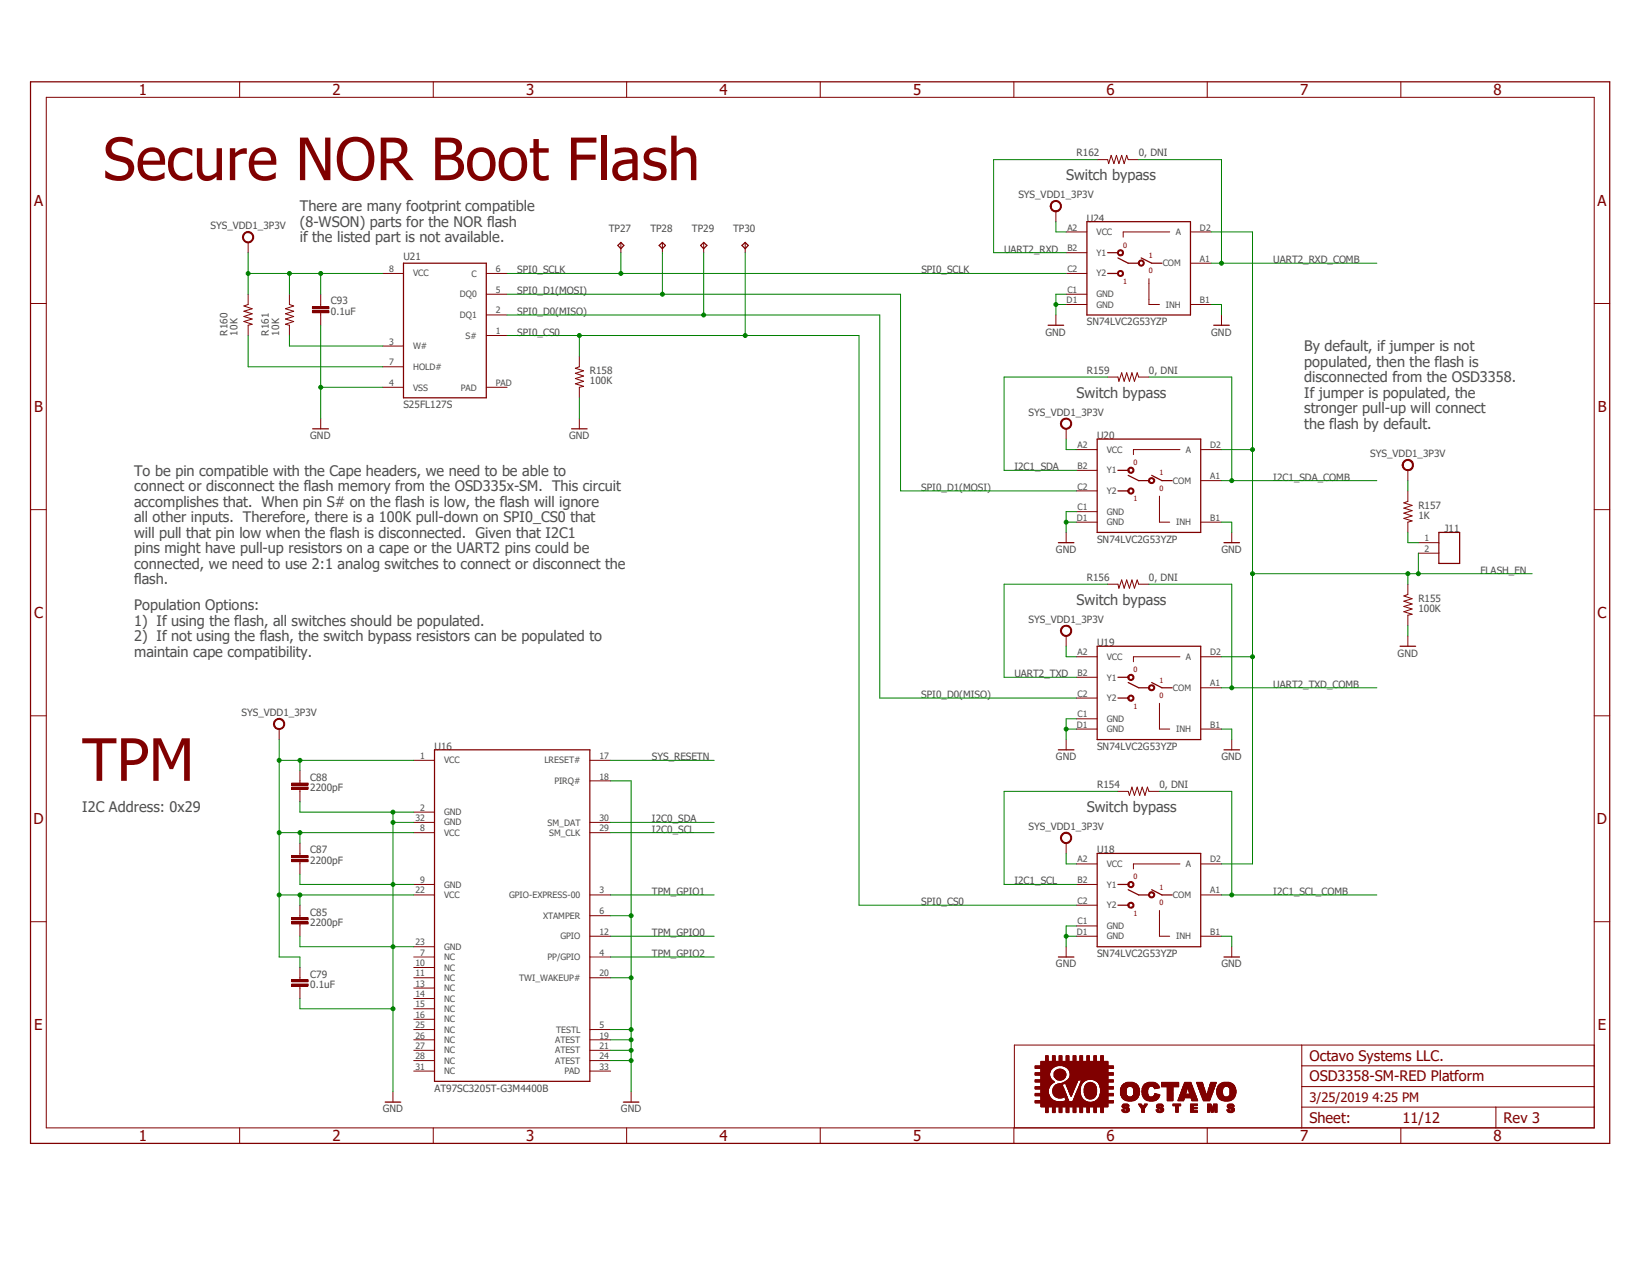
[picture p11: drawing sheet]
<svg xmlns="http://www.w3.org/2000/svg" width="279mm" height="216mm" viewBox="0 0 279 216" stroke-linecap="round" stroke-linejoin="round" font-family="sans-serif">
<defs><g id="words">
<g font-size="9.9" fill="#800000">
<text x="17.4" y="30.5">Secure NOR Boot Flash</text>
<text x="13.9" y="132.1">TPM</text>
</g>
<g font-size="2.5" fill="#800000">
<text x="23.5" y="16">1</text>
<text x="56.3" y="16">2</text>
<text x="89" y="16">3</text>
<text x="121.8" y="16">4</text>
<text x="154.5" y="16">5</text>
<text x="187.2" y="16">6</text>
<text x="220" y="16">7</text>
<text x="252.8" y="16">8</text>
<text x="5.8" y="34.8">A</text>
<text x="270.3" y="34.8">A</text>
<text x="5.8" y="69.7">B</text>
<text x="270.4" y="69.7">B</text>
<text x="5.8" y="104.6">C</text>
<text x="270.3" y="104.6">C</text>
<text x="5.7" y="139.4">D</text>
<text x="270.3" y="139.4">D</text>
<text x="5.8" y="174.3">E</text>
<text x="221.6" y="179.4">Octavo Systems LLC.</text>
<text x="270.4" y="174.3">E</text>
<text x="221.6" y="183">OSD3358-SM-RED Platform</text>
<text x="221.6" y="190">Sheet:</text>
<text x="237.4" y="190">11/12</text>
<text x="254.5" y="190">Rev 3</text>
<text x="23.5" y="193">1</text>
<text x="56.3" y="193">2</text>
<text x="89" y="193">3</text>
<text x="121.8" y="193">4</text>
<text x="154.5" y="193">5</text>
<text x="187.2" y="193">6</text>
<text x="220" y="193">7</text>
<text x="252.8" y="193">8</text>
</g>
<g font-size="2.5" fill="#505050">
<text x="50.8" y="35.8">There are many footprint compatible</text>
<text x="180.4" y="30.5">Switch bypass</text>
<text x="50.8" y="38.4">(8-WSON) parts for the NOR flash</text>
<text x="50.8" y="41">if the listed part is not available.</text>
<text x="220.7" y="59.4">By default, if jumper is not</text>
<text x="220.7" y="62.1">populated, then the flash is</text>
<text x="220.7" y="64.7">disconnected from the OSD3358.</text>
<text x="182.2" y="67.3">Switch bypass</text>
<text x="220.7" y="67.3">If jumper is populated, the</text>
<text x="220.7" y="69.9">stronger pull-up will connect</text>
<text x="220.7" y="72.6">the flash by default.</text>
<text x="22.7" y="80.5">To be pin compatible with the Cape headers, we need to be able to</text>
<text x="22.7" y="83.1">connect or disconnect the flash memory from the OSD335x-SM. This circuit</text>
<text x="22.7" y="85.7">accomplishes that. When pin S# on the flash is low, the flash will ignore</text>
<text x="22.7" y="88.3">all other inputs. Therefore, there is a 100K pull-down on SPI0_CS0 that</text>
<text x="22.7" y="91">will pull that pin low when the flash is disconnected. Given that I2C1</text>
<text x="22.7" y="93.6">pins might have pull-up resistors on a cape or the UART2 pins could be</text>
<text x="22.7" y="96.2">connected, we need to use 2:1 analog switches to connect or disconnect the</text>
<text x="22.7" y="98.8">flash.</text>
<text x="22.7" y="103.2">Population Options:</text>
<text x="22.7" y="105.9">1) If using the flash, all switches should be populated.</text>
<text x="182.2" y="102.4">Switch bypass</text>
<text x="22.7" y="108.5">2) If not using the flash, the switch bypass resistors can be populated to</text>
<text x="22.7" y="111.1">maintain cape compatibility.</text>
<text x="13.9" y="137.4">I2C Address: 0x29</text>
<text x="183.9" y="137.4">Switch bypass</text>
</g>
<text font-size="2.2" fill="#800000" x="221.6" y="186.5">3/25/2019 4:25 PM</text>
<g font-size="1.7" fill="#505050">
<text x="182.2" y="26.5">R162</text>
<text x="192.7" y="26.5">0, DNI</text>
<text x="172.3" y="33.5">SYS_VDD1_3P3V</text>
<text x="35.6" y="38.8">SYS_VDD1_3P3V</text>
<text x="103" y="39.2">TP27</text>
<text x="110.1" y="39.2">TP28</text>
<text x="117.1" y="39.2">TP29</text>
<text x="124.1" y="39.2">TP30</text>
<text x="183.9" y="37.5">U24</text>
<text x="68.3" y="44">U21</text>
<text x="87.5" y="46.3">SPI0_SCLK</text>
<text x="155.9" y="46.3">SPI0_SCLK</text>
<text x="169.9" y="42.8">UART2_RXD</text>
<text x="215.5" y="44.5">UART2_RXD_COMB</text>
<text x="56" y="53.3">0.1uF</text>
<text x="56" y="51.5">C93</text>
<text x="87.5" y="49.8">SPI0_D1(MOSI)</text>
<text x="87.5" y="53.3">SPI0_D0(MISO)</text>
<text x="38.5" y="56.8" transform="rotate(-90 38.5 56.8)">R160</text>
<text x="40.2" y="56.8" transform="rotate(-90 40.2 56.8)">10K</text>
<text x="45.5" y="56.8" transform="rotate(-90 45.5 56.8)">R161</text>
<text x="47.2" y="56.8" transform="rotate(-90 47.2 56.8)">10K</text>
<text x="87.5" y="56.8">SPI0_CS0</text>
<text x="176.9" y="56.8">GND</text>
<text x="183.9" y="55">SN74LVC2G53YZP</text>
<text x="205" y="56.8">GND</text>
<text x="99.8" y="65">100K</text>
<text x="99.8" y="63.3">R158</text>
<text x="183.9" y="63.3">R159</text>
<text x="194.4" y="63.3">0, DNI</text>
<text x="68.3" y="69">S25FL127S</text>
<text x="174.1" y="70.4">SYS_VDD1_3P3V</text>
<text x="52.5" y="74.3">GND</text>
<text x="96.3" y="74.3">GND</text>
<text x="185.7" y="74.3">U20</text>
<text x="231.9" y="77.3">SYS_VDD1_3P3V</text>
<text x="155.9" y="83.1">SPI0_D1(MOSI)</text>
<text x="171.7" y="79.6">I2C1_SDA</text>
<text x="215.5" y="81.3">I2C1_SDA_COMB</text>
<text x="240" y="87.8">1K</text>
<text x="240" y="86.1">R157</text>
<text x="178.7" y="93.6">GND</text>
<text x="185.7" y="91.8">SN74LVC2G53YZP</text>
<text x="206.7" y="93.6">GND</text>
<text x="244.4" y="90.1">J11</text>
<text x="183.9" y="98.3">R156</text>
<text x="194.4" y="98.3">0, DNI</text>
<text x="240" y="101.8">R155</text>
<text x="250.5" y="97.1">FLASH_EN</text>
<text x="174.1" y="105.4">SYS_VDD1_3P3V</text>
<text x="240" y="103.6">100K</text>
<text x="185.7" y="109.3">U19</text>
<text x="236.5" y="111.1">GND</text>
<text x="155.9" y="118.1">SPI0_D0(MISO)</text>
<text x="171.7" y="114.6">UART2_TXD</text>
<text x="215.5" y="116.4">UART2_TXD_COMB</text>
<text x="40.9" y="121.2">SYS_VDD1_3P3V</text>
<text x="73.5" y="126.9">U16</text>
<text x="110.3" y="128.6">SYS_RESETN</text>
<text x="178.7" y="128.6">GND</text>
<text x="185.7" y="126.9">SN74LVC2G53YZP</text>
<text x="206.7" y="128.6">GND</text>
<text x="52.5" y="133.9">2200pF</text>
<text x="52.5" y="132.1">C88</text>
<text x="185.7" y="133.3">R154</text>
<text x="196.2" y="133.3">0, DNI</text>
<text x="110.3" y="140.9">I2C0_SCL</text>
<text x="110.3" y="139.1">I2C0_SDA</text>
<text x="174.1" y="140.5">SYS_VDD1_3P3V</text>
<text x="52.5" y="146.2">2200pF</text>
<text x="52.5" y="144.4">C87</text>
<text x="171.7" y="149.6">I2C1_SCL</text>
<text x="185.7" y="144.4">U18</text>
<text x="52.5" y="154.9">C85</text>
<text x="110.3" y="151.4">TPM_GPIO1</text>
<text x="155.9" y="153.2">SPI0_CS0</text>
<text x="215.5" y="151.4">I2C1_SCL_COMB</text>
<text x="52.5" y="156.7">2200pF</text>
<text x="110.3" y="158.4">TPM_GPIO0</text>
<text x="110.3" y="161.9">TPM_GPIO2</text>
<text x="185.7" y="161.9">SN74LVC2G53YZP</text>
<text x="52.5" y="167.2">0.1uF</text>
<text x="52.5" y="165.4">C79</text>
<text x="178.7" y="163.7">GND</text>
<text x="206.7" y="163.7">GND</text>
<text x="73.5" y="184.7">AT97SC3205T-G3M4400B</text>
<text x="64.8" y="188.2">GND</text>
<text x="105.1" y="188.2">GND</text>
</g>
<g font-size="1.5" fill="#505050">
<text x="180.6" y="39">A2</text>
<text x="185.5" y="39.8">VCC</text>
<text x="199" y="39.8">A</text>
<text x="203.1" y="39">D2</text>
<text x="65.9" y="46">8</text>
<text x="69.9" y="46.8">VCC</text>
<text x="79.8" y="46.8">C</text>
<text x="83.9" y="46">6</text>
<text x="180.6" y="46">C2</text>
<text x="180.6" y="42.5">B2</text>
<text x="185.5" y="46.8">Y2</text>
<text x="185.5" y="43.3">Y1</text>
<text x="196.8" y="45">COM</text>
<text x="203.1" y="44.3">A1</text>
<text x="77.8" y="53.8">DQ1</text>
<text x="77.8" y="50.3">DQ0</text>
<text x="83.9" y="53">2</text>
<text x="83.9" y="49.5">5</text>
<text x="180.5" y="51.3">D1</text>
<text x="180.6" y="49.5">C1</text>
<text x="185.5" y="50.3">GND</text>
<text x="185.5" y="52.1">GND</text>
<text x="197.3" y="52.1">INH</text>
<text x="203.1" y="51.3">B1</text>
<text x="65.9" y="58.3">3</text>
<text x="69.9" y="59.1">W#</text>
<text x="78.8" y="57.3">S#</text>
<text x="83.9" y="56.6">1</text>
<text x="65.9" y="65.3">4</text>
<text x="65.9" y="61.8">7</text>
<text x="69.9" y="62.6">HOLD#</text>
<text x="83.9" y="65.3">PAD</text>
<text x="69.9" y="66.1">VSS</text>
<text x="78" y="66.1">PAD</text>
<text x="182.4" y="75.8">A2</text>
<text x="187.3" y="76.6">VCC</text>
<text x="200.7" y="76.6">A</text>
<text x="204.8" y="75.8">D2</text>
<text x="182.4" y="82.8">C2</text>
<text x="182.4" y="79.3">B2</text>
<text x="187.3" y="83.6">Y2</text>
<text x="187.3" y="80.1">Y1</text>
<text x="198.5" y="81.9">COM</text>
<text x="204.8" y="81.1">A1</text>
<text x="182.2" y="88.1">D1</text>
<text x="182.4" y="86.3">C1</text>
<text x="187.3" y="87.1">GND</text>
<text x="187.3" y="88.9">GND</text>
<text x="199.1" y="88.9">INH</text>
<text x="204.8" y="88.1">B1</text>
<text x="241.1" y="91.6">1</text>
<text x="241.1" y="93.3">2</text>
<text x="182.4" y="110.9">A2</text>
<text x="187.3" y="111.6">VCC</text>
<text x="200.7" y="111.6">A</text>
<text x="204.8" y="110.9">D2</text>
<text x="182.4" y="117.9">C2</text>
<text x="182.4" y="114.4">B2</text>
<text x="187.3" y="118.7">Y2</text>
<text x="187.3" y="115.1">Y1</text>
<text x="198.5" y="116.9">COM</text>
<text x="204.8" y="116.1">A1</text>
<text x="182.2" y="123.1">D1</text>
<text x="182.4" y="121.4">C1</text>
<text x="187.3" y="122.1">GND</text>
<text x="187.3" y="123.9">GND</text>
<text x="199.1" y="123.9">INH</text>
<text x="204.8" y="123.1">B1</text>
<text x="71.1" y="128.4">1</text>
<text x="75.1" y="129.2">VCC</text>
<text x="92.1" y="129.2">LRESET#</text>
<text x="101.4" y="128.4">17</text>
<text x="101.4" y="131.9">18</text>
<text x="71.1" y="137.2">2</text>
<text x="75.1" y="137.9">GND</text>
<text x="93.8" y="132.7">PIRQ#</text>
<text x="70.3" y="138.9">32</text>
<text x="71.1" y="140.7">8</text>
<text x="75.1" y="141.4">VCC</text>
<text x="75.1" y="139.7">GND</text>
<text x="92.7" y="139.7">SM_DAT</text>
<text x="92.9" y="141.4">SM_CLK</text>
<text x="101.4" y="140.7">29</text>
<text x="101.4" y="138.9">30</text>
<text x="71.1" y="149.4">9</text>
<text x="182.4" y="149.4">B2</text>
<text x="182.4" y="145.9">A2</text>
<text x="187.3" y="146.7">VCC</text>
<text x="200.7" y="146.7">A</text>
<text x="204.8" y="145.9">D2</text>
<text x="70.3" y="151.2">22</text>
<text x="75.1" y="150.2">GND</text>
<text x="75.1" y="151.9">VCC</text>
<text x="86.1" y="151.9">GPIO-EXPRESS-00</text>
<text x="91.9" y="155.4">XTAMPER</text>
<text x="101.4" y="151.2">3</text>
<text x="101.4" y="154.7">6</text>
<text x="182.4" y="152.9">C2</text>
<text x="187.3" y="153.7">Y2</text>
<text x="187.3" y="150.2">Y1</text>
<text x="198.5" y="151.9">COM</text>
<text x="204.8" y="151.2">A1</text>
<text x="70.3" y="159.9">23</text>
<text x="71.1" y="161.7">7</text>
<text x="75.1" y="160.7">GND</text>
<text x="94.8" y="159">GPIO</text>
<text x="101.4" y="161.7">4</text>
<text x="101.4" y="158.2">12</text>
<text x="182.2" y="158.2">D1</text>
<text x="182.4" y="156.4">C1</text>
<text x="187.3" y="157.2">GND</text>
<text x="187.3" y="159">GND</text>
<text x="199.1" y="159">INH</text>
<text x="204.8" y="158.2">B1</text>
<text x="70.3" y="163.5">10</text>
<text x="70.3" y="165.2">11</text>
<text x="70.3" y="167">13</text>
<text x="75.1" y="162.5">NC</text>
<text x="75.1" y="164.2">NC</text>
<text x="75.1" y="165.9">NC</text>
<text x="75.1" y="167.7">NC</text>
<text x="87.8" y="166">TWI_WAKEUP#</text>
<text x="92.7" y="162.5">PP/GPIO</text>
<text x="101.4" y="165.2">20</text>
<text x="70.3" y="168.7">14</text>
<text x="70.3" y="170.4">15</text>
<text x="70.3" y="172.2">16</text>
<text x="70.3" y="173.9">25</text>
<text x="75.1" y="169.5">NC</text>
<text x="75.1" y="171.2">NC</text>
<text x="75.1" y="173">NC</text>
<text x="101.4" y="173.9">5</text>
<text x="70.3" y="175.7">26</text>
<text x="70.3" y="177.5">27</text>
<text x="70.3" y="179.2">28</text>
<text x="75.1" y="174.7">NC</text>
<text x="75.1" y="176.5">NC</text>
<text x="75.1" y="178.2">NC</text>
<text x="93.9" y="176.5">ATEST</text>
<text x="93.9" y="178.2">ATEST</text>
<text x="94.1" y="174.8">TESTL</text>
<text x="101.4" y="175.7">19</text>
<text x="101.4" y="177.5">21</text>
<text x="101.4" y="179.2">24</text>
<text x="70.3" y="181">31</text>
<text x="75.1" y="180">NC</text>
<text x="75.1" y="181.7">NC</text>
<text x="93.9" y="180">ATEST</text>
<text x="95.5" y="181.7">PAD</text>
<text x="101.4" y="181">33</text>
</g>
<g font-size="1.2" fill="#800000">
<text x="190.1" y="41.9">0</text>
<text x="194.4" y="43.6">1</text>
<text x="194.4" y="46.3">0</text>
<text x="190.1" y="48">1</text>
<text x="191.8" y="78.7">0</text>
<text x="196.2" y="80.4">1</text>
<text x="196.2" y="83.1">0</text>
<text x="191.8" y="84.8">1</text>
<text x="191.8" y="113.7">0</text>
<text x="191.8" y="119.9">1</text>
<text x="196.2" y="115.5">1</text>
<text x="196.2" y="118.1">0</text>
<text x="191.8" y="148.8">0</text>
<text x="191.8" y="154.9">1</text>
<text x="196.2" y="150.5">1</text>
<text x="196.2" y="153.2">0</text>
</g>
</g></defs>
<g fill="none" stroke="#800000" stroke-width=".17">
<path d="M64.8 58.5h3.5M64.8 46.3h3.5M82.3 56.8h3.5M82.3 53.3h3.5M82.3 49.8h3.5M82.3 46.3h3.5M64.8 65.5h3.5M64.8 62.1h3.5M82.3 65.5h3.5M182.2 111.1h3.5M182.2 118.1h3.5M182.2 114.6h3.5"/>
<path d="M203.2 116.4h3.5M203.2 111.1h3.5M70 128.7h3.5M70 137.4h3.5M70 139.1h3.5M99.8 128.7h3.5M99.8 132.1h3.5M99.8 139.1h3.5M182.2 123.4h3.5M182.2 121.6h3.5M203.2 123.4h3.5M70 151.4h3.5"/>
<path d="M70 140.9h3.5M70 149.6h3.5M99.8 151.4h3.5M99.8 154.9h3.5M99.8 140.9h3.5M99.8 158.4h3.5M70 161.9h3.5M70 174.2h3.5M70 163.7h3.5M70 165.4h3.5M70 167.2h3.5M70 169h3.5"/>
<path d="M70 170.7h3.5M70 172.5h3.5M70 175.9h3.5M70 177.7h3.5M70 160.2h3.5M70 179.5h3.5M99.8 161.9h3.5M99.8 174.2h3.5M99.8 165.4h3.5M99.8 175.9h3.5M99.8 177.7h3.5M99.8 179.5h3.5"/>
<path d="M70 181.2h3.5M99.8 181.2h3.5"/>
</g>
<path d="M68.3 44.5h14v22.8h-14zM185.7 109.3h17.5v15.8h-17.5zM189.2 114.6h1.7M189.2 118.1h1.7M190.9 115.5l1.8 .9h1.7M73.5 126.9h26.3v56.1h-26.3z" fill="none" stroke="#800000" stroke-width=".21"/>
<path d="M190.9 114.3l.3-.2a.53 .53 0 0 1 .7 .5 .53 .53 0 0 1-.7 .5l-.3-.2-.1-.3h.3l.1-.3a.36 .36 0 0 1 .4 0 .36 .36 0 0 1 .1 .4l-.3 .3-.2-.1-.1-.3h-.3z" fill-rule="evenodd" fill="#800000"/>
<path d="M190.9 114.3l.3-.2a.53 .53 0 0 1 .7 .5 .53 .53 0 0 1-.7 .5l-.3-.2-.1-.3h.3l.1-.3a.36 .36 0 0 1 .4 0 .36 .36 0 0 1 .1 .4l-.3 .3-.2-.1-.1-.3h-.3z" fill="none" stroke="#800000" stroke-width=".17"/>
<path d="M190.9 117.9l.3-.3a.53 .53 0 0 1 .7 .5 .53 .53 0 0 1-.7 .5l-.3-.2-.1-.3h.3l.1-.3a.36 .36 0 0 1 .4 .1 .36 .36 0 0 1 .1 .3 .35 .35 0 0 1-.4 .2 .35 .35 0 0 1-.2-.3h-.3z" fill-rule="evenodd" fill="#800000"/>
<path d="M190.9 117.9l.3-.3a.53 .53 0 0 1 .7 .5 .53 .53 0 0 1-.7 .5l-.3-.2-.1-.3h.3l.1-.3a.36 .36 0 0 1 .4 .1 .36 .36 0 0 1 .1 .3 .35 .35 0 0 1-.4 .2 .35 .35 0 0 1-.2-.3h-.3z" fill="none" stroke="#800000" stroke-width=".17"/>
<path d="M194.4 116.1a.55 .55 0 0 1 .7-.2 .55 .55 0 0 1 .3 .6 .56 .56 0 0 1-1 .2v-.3h.1l.1-.2a.35 .35 0 0 1 .6 0 .35 .35 0 0 1-.3 .5l-.5-.3z" fill-rule="evenodd" fill="#800000"/>
<path d="M194.4 116.1a.55 .55 0 0 1 .7-.2 .55 .55 0 0 1 .3 .6 .56 .56 0 0 1-1 .2v-.3h.1l.1-.2a.35 .35 0 0 1 .6 0 .35 .35 0 0 1-.3 .5l-.5-.3zM196.2 119v4.4h1.8M199.7 111.1h-7.9v.9M182.2 158.4h3.5M182.2 156.7h3.5M182.2 146.2h3.5M182.2 153.2h3.5M182.2 149.6h3.5M203.2 151.4h3.5M203.2 158.4h3.5M203.2 146.2h3.5" fill="none" stroke="#800000" stroke-width=".17"/>
<path d="M194.9 115.5l1.7 .9h1.8M185.7 144.4h17.5v15.8h-17.5zM189.2 149.6h1.7M189.2 153.2h1.7M190.9 150.5l1.8 .9h1.7" fill="none" stroke="#800000" stroke-width=".21"/>
<path d="M190.9 149.4l.3-.2a.53 .53 0 0 1 .7 .5 .53 .53 0 0 1-.7 .5l-.3-.3-.1-.3h.3l.1-.2a.36 .36 0 0 1 .4 0 .36 .36 0 0 1 .1 .4l-.3 .2h-.2l-.1-.4h-.3z" fill-rule="evenodd" fill="#800000"/>
<path d="M190.9 149.4l.3-.2a.53 .53 0 0 1 .7 .5 .53 .53 0 0 1-.7 .5l-.3-.3-.1-.3h.3l.1-.2a.36 .36 0 0 1 .4 0 .36 .36 0 0 1 .1 .4l-.3 .2h-.2l-.1-.4h-.3z" fill="none" stroke="#800000" stroke-width=".17"/>
<path d="M190.9 152.9a.54 .54 0 0 1 .8-.1 .54 .54 0 0 1 0 .8 .58 .58 0 0 1-.9-.4h.3l.1-.3a.36 .36 0 0 1 .4 0 .36 .36 0 0 1 .1 .4 .35 .35 0 0 1-.4 .2 .35 .35 0 0 1-.2-.3h-.3z" fill-rule="evenodd" fill="#800000"/>
<path d="M190.9 152.9a.54 .54 0 0 1 .8-.1 .54 .54 0 0 1 0 .8 .58 .58 0 0 1-.9-.4h.3l.1-.3a.36 .36 0 0 1 .4 0 .36 .36 0 0 1 .1 .4 .35 .35 0 0 1-.4 .2 .35 .35 0 0 1-.2-.3h-.3z" fill="none" stroke="#800000" stroke-width=".17"/>
<path d="M194.4 151.1l.2-.2a.55 .55 0 0 1 .6 .1 .55 .55 0 0 1 .2 .6l-.2 .2-.6 .1-.2-.5h.1l.1-.2a.35 .35 0 0 1 .6 0 .35 .35 0 0 1-.3 .6l-.5-.4z" fill-rule="evenodd" fill="#800000"/>
<g fill="none" stroke="#800000" stroke-width=".17">
<path d="M49.4 132.5h2.8v.3h-2.8zM49.4 133.2h2.8v.3h-2.8zM50.8 130.4v2.1M50.8 133.6v2M49.4 155.3h2.8v.3h-2.8zM49.4 156h2.8v.3h-2.8zM49.4 144.8h2.8v.3h-2.8zM49.4 145.5h2.8v.3h-2.8zM50.8 142.7v2M50.8 145.8v2.1M50.8 153.2v2.1M50.8 156.3v2.1"/>
<path d="M194.4 151.1l.2-.2a.55 .55 0 0 1 .6 .1 .55 .55 0 0 1 .2 .6l-.2 .2-.6 .1-.2-.5h.1l.1-.2a.35 .35 0 0 1 .6 0 .35 .35 0 0 1-.3 .6l-.5-.4zM196.2 154.1v4.3h1.8M199.7 146.2h-7.9v.8M66.5 184.7v1.8M106.8 184.7v1.8"/>
</g>
<path d="M194.9 150.5l1.7 .9h1.8M65.2 186.5h2.6M105.5 186.5h2.6" fill="none" stroke="#800000" stroke-width=".21"/>
<path d="M49.4 132.7h2.8M49.4 133.3h2.8M49.4 155.4h2.8M49.4 156.2h2.8M49.4 144.9h2.8M49.4 145.6h2.8" fill="none" stroke="#800000" stroke-width=".34"/>
<path d="M46.6 121.8a.96 .96 0 0 1 1.5 .3 .96 .96 0 0 1-.7 1.4 .96 .96 0 0 1-1.1-1h.1a.79 .79 0 0 1 1.1-.8 .79 .79 0 0 1 .3 1.3 .79 .79 0 0 1-1.3-.2l-.1-.3h-.1l.1-.4z" fill-rule="evenodd" fill="#800000"/>
<path d="M42 49.8v1.7l-.7 .3 1.4 .4-1.4 .5 1.4 .4-1.4 .5 1.4 .4-1.4 .4 1.4 .5-.7 .1v1.8M49 49.8v1.7l.7 .3-1.4 .4 1.4 .5-1.4 .4 1.4 .5-1.4 .4 1.4 .4-1.4 .5 .7 .1v1.8M46.6 121.8a.96 .96 0 0 1 1.5 .3 .96 .96 0 0 1-.7 1.4 .96 .96 0 0 1-1.1-1h.1a.79 .79 0 0 1 1.1-.8 .79 .79 0 0 1 .3 1.3 .79 .79 0 0 1-1.3-.2l-.1-.3h-.1l.1-.4zM47.2 123.4v1.7M49.4 165.8h2.8v.3h-2.8zM49.4 166.5h2.8v.3h-2.8zM50.8 163.7v2.1M50.8 166.8v2.2" fill="none" stroke="#800000" stroke-width=".17"/>
<path d="M49.4 165.9h2.8M49.4 166.7h2.8" fill="none" stroke="#800000" stroke-width=".34"/>
<path d="M41.4 39.4a.96 .96 0 0 1 1.4 .3 .96 .96 0 0 1-.6 1.4 .96 .96 0 0 1-1.2-1h.2a.79 .79 0 0 1 1.1-.7 .79 .79 0 0 1 .3 1.2 .79 .79 0 0 1-1.3-.1l-.1-.4h-.2l.1-.3z" fill-rule="evenodd" fill="#800000"/>
<path d="M41.4 39.4a.96 .96 0 0 1 1.4 .3 .96 .96 0 0 1-.6 1.4 .96 .96 0 0 1-1.2-1h.2a.79 .79 0 0 1 1.1-.7 .79 .79 0 0 1 .3 1.2 .79 .79 0 0 1-1.3-.1l-.1-.4h-.2l.1-.3zM42 41v1.8M54.3 70.8v1.8" fill="none" stroke="#800000" stroke-width=".17"/>
<path d="M52.9 72.6h2.7" fill="none" stroke="#800000" stroke-width=".21"/>
<path d="M179.8 106a.96 .96 0 0 1 1.5 .3 .96 .96 0 0 1-.7 1.4 .96 .96 0 0 1-1.1-1h.1a.79 .79 0 0 1 1.1-.7 .79 .79 0 0 1 .3 1.2 .79 .79 0 0 1-1.3-.1l-.1-.4h-.1v-.4z" fill-rule="evenodd" fill="#800000"/>
<path d="M179.8 106a.96 .96 0 0 1 1.5 .3 .96 .96 0 0 1-.7 1.4 .96 .96 0 0 1-1.1-1h.1a.79 .79 0 0 1 1.1-.7 .79 .79 0 0 1 .3 1.2 .79 .79 0 0 1-1.3-.1l-.1-.4h-.1v-.4zM180.4 107.6v1.7" fill="none" stroke="#800000" stroke-width=".17"/>
<path d="M179.8 141.1a.96 .96 0 0 1 1.5 .3 .96 .96 0 0 1-.7 1.3 .96 .96 0 0 1-1.1-.9h.1a.79 .79 0 0 1 1.1-.8 .79 .79 0 0 1 .3 1.3 .79 .79 0 0 1-1.3-.2l-.1-.3h-.1v-.4z" fill-rule="evenodd" fill="#800000"/>
<g fill="none" stroke="#800000" stroke-width=".17">
<path d="M52.9 51.9h2.8v.3h-2.8zM52.9 52.6h2.8v.3h-2.8zM54.3 49.8v2.1M54.3 52.9v2.1M98 60.3v1.8l-.6 .2 1.4 .4-1.4 .5 1.4 .4-1.4 .5 1.4 .4-1.4 .4 1.4 .5-.8 .1v1.8M187.5 98.8h1.7l.2 .7 .4-1.4 .4 1.4 .5-1.4 .4 1.4 .5-1.4 .4 1.4 .4-1.4 .3 .7h1.7M238.3 83.1v1.7l-.7 .3 1.4 .4-1.4 .5 1.4 .4-1.4 .4 1.4 .5-1.4 .4 1.4 .4-.7 .2v1.8M180.4 125.1v1.8M189.2 133.9h1.7l.2 .7 .5-1.4 .4 1.4 .4-1.4 .5 1.4 .4-1.4 .5 1.4 .4-1.4 .2 .7h1.8M208.4 125.1v1.8M179.8 141.1a.96 .96 0 0 1 1.5 .3 .96 .96 0 0 1-.7 1.3 .96 .96 0 0 1-1.1-.9h.1a.79 .79 0 0 1 1.1-.8 .79 .79 0 0 1 .3 1.3 .79 .79 0 0 1-1.3-.2l-.1-.3h-.1v-.4zM180.4 142.7v1.7"/>
<path d="M180.4 160.2v1.7M208.4 160.2v1.7"/>
</g>
<path d="M179.1 126.9h2.6M207.1 126.9h2.7M179.1 161.9h2.6M207.1 161.9h2.7" fill="none" stroke="#800000" stroke-width=".21"/>
<path d="M52.9 52.1h2.8M52.9 52.7h2.8" fill="none" stroke="#800000" stroke-width=".34"/>
<path d="M237.6 78a.96 .96 0 0 1 1.5 .3 .96 .96 0 0 1-.6 1.3 .96 .96 0 0 1-1.2-.9h.2a.78 .78 0 0 1 1.1-.7 .78 .78 0 0 1 .2 1.3 .78 .78 0 0 1-1.3-.3v-.3h-.2l.1-.4z" fill-rule="evenodd" fill="#800000"/>
<g fill="none" stroke="#800000" stroke-width=".17">
<path d="M7.8 16.5h262v174.3h-262zM40.6 13.8v2.7M73.3 13.8v2.7M106 13.8v2.7M138.8 13.8v2.7M171.6 13.8v2.7M204.3 13.8v2.7M237.1 13.8v2.7M180.4 39.2h3.5M201.5 39.2h3.5M5.2 51.4h2.6M180.4 51.5h3.5"/>
<path d="M180.4 49.8h3.5M180.4 46.3h3.5M180.4 42.8h3.5M201.5 44.5h3.5M201.5 51.5h3.5M269.8 51.4h2.6M98 70.8v1.8M237.6 78a.96 .96 0 0 1 1.5 .3 .96 .96 0 0 1-.6 1.3 .96 .96 0 0 1-1.2-.9h.2a.78 .78 0 0 1 1.1-.7 .78 .78 0 0 1 .2 1.3 .78 .78 0 0 1-1.3-.3v-.3h-.2l.1-.4zM238.3 79.6v1.7M5.2 86.2h2.6M238.3 98.8v1.8l-.7 .2 1.4 .5-1.4 .4 1.4 .5-1.4 .4 1.4 .4-1.4 .5 1.4 .4-.7 .2v1.7M240 91.8h3.5"/>
<path d="M240 93.6h3.5M269.8 86.2h2.6M238.3 107.6v1.7M5.2 121.1h2.6M269.8 121.1h2.6M5.2 156h2.6M269.8 156h2.6M176.1 180h11.4M176.1 179.9h11.4M176.1 179.8h11.4M176.1 179.7h11.4M176.1 179.6h11.4"/>
<path d="M177 179.5h.4M177 179.4h.4M177 179.3h.4M177 179.2h.4M177 179.1h.4M177 179h.4M177 178.9h.4M177 178.8h.4M177 178.7h.4M177 178.6h.4M178.1 179.5h.5M178.1 179.4h.5"/>
<path d="M178.1 179.3h.5M178.1 179.2h.5M178.1 179.1h.5M178.1 179h.5M178.1 178.9h.5M178.1 178.8h.5M178.1 178.7h.5M178.1 178.6h.5M179.2 179.5h.5M179.2 179.4h.5M179.2 179.3h.5M179.2 179.2h.5"/>
<path d="M179.2 179.1h.5M179.2 179h.5M179.2 178.9h.5M179.2 178.8h.5M179.2 178.7h.5M179.2 178.6h.5M180.4 179.5h.5M180.4 179.4h.5M180.4 179.3h.5M180.4 179.2h.5M180.4 179.1h.5M180.4 179h.5"/>
<path d="M180.4 178.9h.5M180.4 178.8h.5M180.4 178.7h.5M180.4 178.6h.5M181.6 179.5h.5M181.6 179.4h.5M181.6 179.3h.5M181.6 179.2h.5M181.6 179.1h.5M181.6 179h.5M181.6 178.9h.5M181.6 178.8h.5"/>
<path d="M181.6 178.7h.5M181.6 178.6h.5M182.8 179.5h.4M182.8 179.4h.4M182.8 179.3h.4M182.8 179.2h.4M182.8 179.1h.4M182.8 179h.4M182.8 178.9h.4M182.8 178.8h.4M182.8 178.7h.4M182.8 178.6h.4"/>
<path d="M183.9 179.5h.5M183.9 179.4h.5M183.9 179.3h.5M183.9 179.2h.5M183.9 179.1h.5M183.9 179h.5M183.9 178.9h.5M183.9 178.8h.5M183.9 178.7h.5M183.9 178.6h.5M185.1 179.5h.4M185.1 179.4h.4"/>
<path d="M185.1 179.3h.4M185.1 179.2h.4M185.1 179.1h.4M185.1 179h.4M185.1 178.9h.4M185.1 178.8h.4M185.1 178.7h.4M185.1 178.6h.4M186.3 179.5h.4M186.3 179.4h.4M186.3 179.3h.4M186.3 179.2h.4"/>
<path d="M186.3 179.1h.4M186.3 179h.4M186.3 178.9h.4M186.3 178.8h.4M186.3 178.7h.4M186.3 178.6h.4M220.3 176.8v14M269.8 176.8h-98.1v14M40.6 190.8v2.7M73.3 190.8v2.7M106 190.8v2.7M138.8 190.8v2.7"/>
<path d="M171.6 190.8v2.7M175.2 183.9h2.4M175.2 180.3h3.8M175.2 186.6h13.2M175.2 186.5h13.2M175.2 186.5h9.2M175.2 186.4h8.9M175.2 186.4h8.8M175.2 186.4h3.6M175.2 186.3h3.4M175.2 186.2h3.2M175.2 185.4h2.4"/>
<path d="M175.2 185.3h2.3M175.2 185.2h2.3M175.2 185.1h2.3M175.2 185h2.3M175.2 184.3h2.3M175.2 184.2h2.3M175.2 184.1h2.3M175.2 184h2.3M175.2 184h2.4M175.2 183.1h3.2M175.2 183h3.3M175.2 183h3.2"/>
<path d="M175.2 182.9h3.1M175.2 182.9h3M175.2 182.8h3M175.2 182.8h2.9M175.2 182.7h2.8M175.2 181.9h2.4M175.2 181.8h2.4M175.2 181.7h2.4M175.2 181.6h2.4M175.2 181.5h2.5M175.2 180.8h2.9M175.2 180.7h3"/>
<path d="M175.2 180.6h3M175.2 180.6h3.1M175.2 180.6h3.2M175.2 180.5h3.3M175.2 180.5h3.4M175.2 180.4h3.5M175.2 180.4h3.6M176.1 187.3h11.4M176.1 187.2h11.4M176.1 187.1h11.4M176.1 187h11.4M176.1 186.9h11.4"/>
<path d="M176.1 186.8h11.4M176.1 186.7h11.4M176.1 186.6h11.4M176.1 186.2h2.2M176.1 186.1h2.1M176.1 186.1h2M176.1 186h2M176.1 186h1.9M176.1 185.9h1.9M176.1 185.9h1.8M176.1 185.8h1.8M176.1 185.8h1.7"/>
<path d="M176.1 185.7h1.7M176.1 185.6h1.6M176.1 185.5h1.5M176.1 185h1.3M176.1 184.9h1.3M176.1 184.8h1.3M176.1 184.7h1.3M176.1 184.6h1.3M176.1 184.5h1.3M176.1 184.4h1.3M176.1 184.3h1.3M176.1 183.8h1.5"/>
<path d="M176.1 183.8h1.6M176.1 183.7h1.6M176.1 183.7h1.7M176.1 183.6h1.7M176.1 183.5h1.8M176.1 183.4h1.9M176.1 183.3h2M176.1 183.3h2.1M176.1 183.2h2.1M176.1 183.2h2.2M176.1 183.1h2.3M176.1 182.7h1.9"/>
<path d="M176.1 182.6h1.9M176.1 182.6h1.8M176.1 182.5h1.8M176.1 182.5h1.7M176.1 182.4h1.7M176.1 182.3h1.7M176.1 182.3h1.6M176.1 182.2h1.6M176.1 182.1h1.6M176.1 182h1.6M176.1 182h1.5M176.1 181.9h1.5"/>
<path d="M176.1 181.5h1.6M176.1 181.4h1.6M176.1 181.3h1.7M176.1 181.2h1.7M176.1 181.1h1.7M176.1 181h1.8M176.1 180.9h1.8M176.1 180.9h1.9M176.1 180.8h1.9M176.1 180.3h11.4M176.1 180.2h11.4M176.1 180.1h11.4"/>
<path d="M177 187.3h.4M177 188.3h.4M177 188.2h.4M177 188.1h.4M177 188h.4M177 187.9h.4M177 187.8h.4M177 187.7h.4M177 187.6h.4M177 187.5h.4M177 187.4h.4M178.1 187.3h.5"/>
<path d="M178.1 188.3h.5M178.1 188.2h.5M178.1 188.1h.5M178.1 188h.5M178.1 187.9h.5M178.1 187.8h.5M178.1 187.7h.5M178.1 187.6h.5M178.1 187.5h.5M178.1 187.4h.5M178.1 184.8h2.2M178.1 184.7h2.2"/>
<path d="M178.1 184.7h2.1M178.1 184.6h2.1M178.1 184.5h2.1M178.1 184.5h2M178.1 184.4h2M178.2 185h2.1M178.2 184.9h2.1M178.2 184.8h2.1M178.2 184.4h1.9M178.2 184.3h1.8M178.2 185.1h2.2M178.2 185h2.2"/>
<path d="M178.2 184.2h1.8M178.2 184.1h1.8M178.3 185.2h2.1M178.3 184.1h1.7M178.3 184h1.7M178.3 185.3h2.1M178.4 185.3h2.1M178.4 183.9h1.5M178.4 185.4h2.1M178.4 183.8h1.5M178.4 182.2h1.9M178.4 182.1h1.9"/>
<path d="M178.4 182h2M178.4 181.9h2M178.4 181.8h2M178.4 181.7h2M178.4 181.6h2M178.4 181.6h1.9M178.4 181.5h1.9M178.4 183.8h1.4M178.4 181.4h1.9M178.5 185.5h2.1M178.5 182.3h1.8M178.5 181.4h1.8"/>
<path d="M178.5 183.7h1.3M178.5 181.3h1.8M178.6 185.5h2M178.6 183.7h1.2M178.6 182.4h1.6M178.6 181.3h1.6M178.6 185.6h1.5M178.6 183.6h1.2M178.6 182.5h1.5M178.6 181.2h1.6M178.6 181.2h1.5M178.6 181.1h1.5"/>
<path d="M178.7 182.5h1.3M178.7 181.1h1.3M178.7 185.6h1.3M178.8 182.6h1.2M178.8 185.7h1.2M178.8 183.5h.9M178.8 182.6h1.1M178.8 181.1h1.2M178.9 185.7h1M178.9 183.5h.9M178.9 182.7h.9M178.9 181h1"/>
<path d="M178.9 183.4h1M178.9 181h.9M179 185.8h.8M179 183.4h1M179 182.8h.7M179 180.9h.7M179.1 185.8h.5M179.2 180.9h.4M179.2 187.3h.5M179.2 188.3h.5M179.2 188.2h.5M179.2 188.1h.5"/>
<path d="M179.2 188h.5M179.2 187.9h.5M179.2 187.8h.5M179.2 187.7h.5M179.2 187.6h.5M179.2 187.5h.5M179.2 187.4h.5M179.2 183.3h1M179.6 183.3h2.6M179.7 183.3h2.5M179.8 180.3h8.6M179.8 183.2h2.4"/>
<path d="M179.9 183.2h2.4M179.9 180.4h8.5M180 186.4h.9M180 183.1h2.3M180 180.4h8.4M180.1 186.3h.8M180.1 183.1h2.2M180.1 180.5h8.3M180.2 185.6h.4M180.2 186.3h.6M180.2 183h2.1M180.3 185.8h.4"/>
<path d="M180.3 185.8h.3M180.3 185.7h.3M180.3 183h2M180.3 180.5h8.1M180.3 186.2h.5M180.3 185.9h.4M180.3 183h2.1M180.3 186h.5M180.3 183.3h1.9M180.4 186.1h.4M180.4 183.4h1.8M180.4 180.6h8"/>
<path d="M180.4 187.3h.5M180.4 188.3h.5M180.4 188.2h.5M180.4 188.1h.5M180.4 188h.5M180.4 187.9h.5M180.4 187.8h.5M180.4 187.7h.5M180.4 187.6h.5M180.4 187.5h.5M180.4 187.4h.5M180.4 186.2h.4"/>
<path d="M180.4 183.6h1.7M180.4 183.5h1.7M180.4 182.9h2M180.5 183.7h1.5M180.5 183.7h1.6M180.5 183.6h1.6M180.5 182.9h1.9M180.5 180.6h8M180.5 183.8h1.5M180.5 182.8h1.9M180.6 183.9h1.4M180.6 183.9h1.3"/>
<path d="M180.6 183.8h1.4M180.6 180.7h7.8M180.6 184h1.3M180.6 182.8h1.8M180.6 180.7h7.9M180.6 184.1h1.3M180.6 182.8h3.3M180.6 180.8h7.8M180.7 184.2h1.2M180.7 180.8h6.8M180.7 184.3h1.1M180.7 184.2h1.1"/>
<path d="M180.7 182.7h3.3M180.8 184.4h1M180.8 182.7h3.4M180.8 180.9h6.7M180.8 184.5h.9M180.8 184.4h.9M180.8 182.6h6.7M180.8 184.7h.9M180.8 184.6h.9M180.8 182.5h6.7M180.8 181h6.7M180.9 184.7h.7"/>
<path d="M180.9 184.7h.8M180.9 182.5h6.6M180.9 181.1h6.6M180.9 184.8h.7M180.9 182.4h6.6M181 184.9h.5M181 184.9h.6M181 182.4h6.5M181 181.2h6.5M181 181.1h6.5M181 185h.5M181 182.3h6.5"/>
<path d="M181 181.3h6.5M181.1 185.2h.3M181.1 185.1h.4M181.1 185h.4M181.1 182.2h6.4M181.1 182.1h6.4M181.1 182h6.4M181.1 181.6h7.3M181.1 181.5h7.3M181.1 181.5h6.4M181.1 181.4h6.4M181.1 185.3h.3"/>
<path d="M181.1 181.9h6.4M181.1 181.9h7.3M181.1 181.8h7.3M181.1 181.7h7.3M181.2 185.4h.1M181.2 185.4h.2M181.2 185.5h.1M181.6 186.4h2.2M181.6 186.3h2.1M181.6 187.3h.5M181.6 188.3h.5M181.6 188.2h.5"/>
<path d="M181.6 188.1h.5M181.6 188h.5M181.6 187.9h.5M181.6 187.8h.5M181.6 187.7h.5M181.6 187.6h.5M181.6 187.5h.5M181.6 187.4h.5M181.6 186.2h2M181.7 186.2h1.8M181.7 186.1h1.8M181.7 186.1h1.7"/>
<path d="M181.7 186.1h1.6M181.7 186h1.6M181.7 185.9h1.5M181.7 185.8h1.5M181.8 185.8h1.3M181.8 185.7h1.3M181.8 185.7h1.2M181.9 185.6h1.1M181.9 185.5h1.1M181.9 185.4h1M182 185.3h.9M182 185.2h.9"/>
<path d="M182.1 185.1h.8M182.1 185.1h.7M182.1 185h.7M182.2 184.9h.6M182.2 184.8h.6M182.2 184.7h.6M182.3 184.7h.5M182.3 184.6h.5M182.3 184.5h.5M182.3 184.4h.5M182.4 184.4h.4M182.4 184.3h.4"/>
<path d="M182.5 184.2h.3M182.5 184.1h.3M182.5 184h.4M182.5 183.9h.4M182.6 183.9h.3M182.6 183.8h.3M182.7 183.7h.2M182.7 183.6h.3M182.7 183.5h.3M182.8 187.3h.4M182.8 188.3h.4M182.8 188.2h.4"/>
<path d="M182.8 188.1h.4M182.8 188h.4M182.8 187.9h.4M182.8 187.8h.4M182.8 187.7h.4M182.8 187.6h.4M182.8 187.5h.4M182.8 187.4h.4M182.8 183.5h.2M182.8 183.4h.3M182.8 183.3h.3M182.8 183.3h.4"/>
<path d="M182.9 183.2h.3M182.9 183.2h.4M182.9 183.1h.4M182.9 183h.5M183 183h.5M183 182.9h.6M183 182.8h.7M183.5 185h2M183.5 184.9h2M183.5 184.8h2.1M183.5 184.7h2.1M183.5 184.6h2.1"/>
<path d="M183.5 184.5h2.1M183.5 184.4h2.1M183.5 184.3h2.1M183.5 184.2h2M183.5 184.1h2M183.5 185.2h2M183.5 185.1h2M183.5 184h2M183.5 183.9h2M183.6 183.9h1.9M183.6 185.3h1.9M183.6 183.8h1.9"/>
<path d="M183.6 185.4h1.8M183.6 183.7h1.8M183.7 185.5h1.6M183.7 185.5h1.7M183.7 183.6h1.7M183.7 183.6h1.6M183.7 185.6h1.6M183.8 185.6h1.5M183.8 183.5h1.5M183.8 185.7h1.4M183.8 183.4h1.4M183.9 185.7h1.3"/>
<path d="M183.9 183.4h1.3M183.9 185.8h1.2M183.9 183.3h1.2M183.9 187.3h.5M183.9 188.3h.5M183.9 188.2h.5M183.9 188.1h.5M183.9 188h.5M183.9 187.9h.5M183.9 187.8h.5M183.9 187.7h.5M183.9 187.6h.5"/>
<path d="M183.9 187.5h.5M183.9 187.4h.5M184 183.3h1M184.1 185.8h.9M184.1 183.3h.9M184.1 185.9h.8M184.1 183.2h.8M184.2 185.9h.7M184.2 183.2h.6M184.3 186h.4M184.4 183.1h.2M184.6 186.5h3.8"/>
<path d="M184.9 182.7h2.6M184.9 186.4h3.5M185 182.7h3.4M185 186.4h3.4M185.1 187.3h.4M185.1 188.3h.4M185.1 188.2h.4M185.1 188.1h.4M185.1 188h.4M185.1 187.9h.4M185.1 187.8h.4M185.1 187.7h.4"/>
<path d="M185.1 187.6h.4M185.1 187.5h.4M185.1 187.4h.4M185.1 182.8h3.3M185.3 186.4h3.1M185.3 182.8h3.1M185.3 186.3h3.1M185.4 186.3h3M185.4 186.2h3M185.4 182.9h3M185.5 182.9h2.9M185.5 186.2h2"/>
<path d="M185.5 183h2.9M185.6 186.1h1.9M185.6 183h2.8M185.7 186.1h1.8M185.7 183h2.7M185.7 186h1.8M185.7 183.1h2.7M185.8 186h1.7M185.8 183.1h1.7M185.8 185.9h1.7M185.8 183.2h1.7M185.9 185.8h1.6"/>
<path d="M185.9 183.3h1.6M185.9 183.4h1.6M186 185.7h1.5M186 183.4h1.5M186 185.6h1.5M186 183.5h1.5M186.1 185.5h1.4M186.1 183.6h1.4M186.1 185.4h2.3M186.1 183.7h1.4M186.1 183.9h2.3M186.1 185.3h2.3"/>
<path d="M186.1 185.2h2.3M186.1 183.8h1.4M186.2 185.1h2.2M186.2 185h2.2M186.2 184.1h2.2M186.2 184h2.2M186.2 185h1.3M186.2 184.9h1.3M186.2 184.8h1.3M186.2 184.7h1.3M186.2 184.6h1.3M186.2 184.5h1.3"/>
<path d="M186.2 184.4h1.3M186.2 184.3h1.3M186.2 184.3h2.2M186.2 184.2h2.2M186.3 187.3h.4M186.3 188.3h.4M186.3 188.2h.4M186.3 188.1h.4M186.3 188h.4M186.3 187.9h.4M186.3 187.8h.4M186.3 187.7h.4"/>
<path d="M186.3 187.6h.4M186.3 187.5h.4M186.3 187.4h.4M189.6 185.2h1M189.6 185.1h1M189.6 185h1M189.6 184.9h1M189.6 184.8h1M189.6 184.7h1M189.6 184.6h1M189.6 184.5h1M189.6 184.4h1"/>
<path d="M189.6 184.3h1M189.7 185.3h1M189.7 185.3h.9M189.7 185.2h.9M189.7 184.2h.9M189.7 184.1h1M189.7 185.4h1.1M189.7 184h1.1M189.7 185.5h1.1M189.7 183.9h1.1M189.8 183.9h1.2M189.8 185.6h2.9"/>
<path d="M189.8 185.5h1.1M189.8 185.5h1M189.8 183.9h1.1M189.8 187.8h.5M189.8 187.8h.4M189.8 185.7h2.8M189.8 185.6h2.8M189.8 183.8h1.4M189.8 183.8h2.9M189.9 188h.5M189.9 187.9h.4M189.9 187.2h.5"/>
<path d="M189.9 187.2h.4M189.9 185.7h2.7M189.9 183.7h2.7M189.9 187.3h.8M189.9 188h1.2M189.9 187.3h.7M189.9 187.1h.4M189.9 187h1.2M189.9 185.8h2.6M189.9 183.6h2.6M189.9 187.4h1.1M189.9 187.4h.9"/>
<path d="M189.9 187h1.1M190 188.1h1M190 186.9h1M190 185.8h2.4M190 183.6h2.4M190 188.2h.9M190 187.7h.2M190 187.5h1.1M190 187.5h1M190 186.9h.9M190 185.9h2.4M190 183.5h2.4"/>
<path d="M190.1 186h2.3M190.1 183.5h2.3M190.1 187.5h1M190.1 186.8h.7M190.1 186h2.2M190.1 183.4h2.2M190.2 188.2h.6M190.2 183.4h2.1M190.2 187.6h.9M190.2 186.1h2M190.2 183.3h2.1M190.3 188.3h.4"/>
<path d="M190.3 187.6h.8M190.3 186.1h1.8M190.3 183.3h1.8M190.4 186.2h1.7M190.4 183.3h1.7M190.5 186.2h1.5M190.5 183.2h1.5M190.5 183.2h1.4M190.6 187.7h.5M190.6 188h.5M190.6 187.9h.5M190.6 187.2h.5"/>
<path d="M190.6 187.1h.5M190.7 187.9h.4M190.7 187.8h.4M190.7 187.7h.4M190.7 183.1h1.1M190.7 186.3h1.1M190.9 186.3h.7M191.2 183.8h1.5M191.4 183.9h1.3M191.5 185.5h1.2M191.5 183.9h1.2M191.6 185.5h1.1"/>
<path d="M191.6 183.9h1.1M191.6 185.4h1.1M191.6 184h1.1M191.7 185.4h1M191.7 184h1M191.7 184.1h1M191.8 185.3h.9M191.8 184.1h1M191.8 184.1h.9M191.8 185.3h1M191.8 185.2h1M191.8 184.2h1"/>
<path d="M191.9 185.1h.9M191.9 185h.9M191.9 184.9h.9M191.9 184.8h.9M191.9 184.7h1M191.9 184.6h1M191.9 184.6h.9M191.9 184.5h.9M191.9 184.4h.9M191.9 184.3h.9M192.7 186.8h.5M192.7 186.9h.5"/>
<path d="M192.7 186.9h.6M192.8 187h.5M192.9 187.2h.4M192.9 187.1h.4M192.9 187.2h.5M193 187.3h.8M193 187.3h.9M193 187.4h.8M193.1 187.5h.7M193.1 187.4h.7M193.1 187.5h.6M193.2 187.6h.5"/>
<path d="M193.2 188.2h.5M193.2 188.1h.5M193.2 188h.5M193.2 187.9h.5M193.2 187.8h.5M193.2 187.7h.5M193.3 184.9h.9M193.3 184.8h.9M193.3 184.7h.9M193.3 184.6h.9M193.3 184.5h.9M193.3 185.3h1"/>
<path d="M193.3 185.2h1M193.3 185.1h1M193.3 185h.9M193.3 184.4h.9M193.3 184.4h1M193.3 184.3h1M193.3 184.2h1M193.3 184.1h1M193.3 185.4h1.1M193.3 184.1h1.1M193.3 184h1.1M193.4 185.5h1"/>
<path d="M193.4 185.4h1M193.4 183.9h1.1M193.4 183.9h1.2M193.4 185.5h1.1M193.5 187.2h.4M193.5 185.7h2.6M193.5 185.6h2.6M193.5 185.6h2.7M193.5 183.8h1.2M193.5 183.8h2.6M193.5 183.7h2.6M193.5 187.2h.5"/>
<path d="M193.5 187.1h.5M193.5 185.8h2.6M193.5 183.6h2.5M193.6 187h.5M193.6 183.6h2.4M193.6 186.9h.5M193.6 185.8h2.4M193.7 186.9h.4M193.7 186.8h.5M193.7 185.9h2.3M193.7 183.5h2.2M193.7 186h2.2"/>
<path d="M193.7 183.4h2.2M193.8 186h2.1M193.8 183.4h2M193.8 186.1h2M193.8 183.3h2M193.9 186.1h1.8M193.9 183.3h1.8M194 186.2h1.7M194 183.3h1.7M194.1 186.2h1.5M194.1 183.2h1.5M194.2 183.2h1.3"/>
<path d="M194.3 186.3h1.1M194.3 183.1h1.1M194.5 186.3h.7M194.9 183.8h1.2M195.1 183.9h1.1M195.1 185.5h1.1M195.2 185.5h1M195.2 183.9h1M195.2 185.4h1.1M195.2 184h1M195.3 185.4h1M195.3 185.3h1"/>
<path d="M195.3 184.1h.8M195.3 184.1h1M195.3 184h1M195.4 185.3h.9M195.4 185.2h.8M195.4 185.2h.7M195.4 184.2h.2M195.4 184.1h.5M195.4 185.1h.4M195.4 185.1h.3M195.4 184.2h.1M195.5 185h.1"/>
<path d="M195.6 187.8h.4M195.7 187.9h.4M195.7 187.8h.4M195.7 187.3h.8M195.7 188h1.1M195.7 188h.5M195.7 187.4h.9M195.7 187.3h.6M195.7 187.2h.5M195.7 187.2h.4M195.7 187.1h.4M195.7 187h1.1"/>
<path d="M195.7 188.1h1.1M195.7 187.4h1M195.8 188.1h.9M195.8 187.7h.2M195.8 187.5h1M195.8 186.9h1M195.8 186.9h.9M195.9 188.2h.8M195.9 187.5h.9M195.9 186.9h.8M195.9 188.2h.7M195.9 186.8h.7"/>
<path d="M196 187.6h.9M196.1 188.3h.4M196.1 187.6h.8M196.3 187.7h.6M196.4 188h.5M196.4 187.1h.4M196.4 187.7h.5M196.5 187.9h.4M196.5 187.7h.4M196.5 187.2h.4M196.5 187.8h.4M196.6 183.9h2.9"/>
<path d="M196.6 183.8h2.9M196.6 183.7h2.9M196.6 183.6h2.9M196.6 183.5h2.9M196.6 183.4h2.9M196.6 183.3h2.9M196.6 183.2h2.9M196.6 183.1h2.9M197.5 186.2h1M197.5 186.1h1M197.5 186h1M197.5 185.9h1"/>
<path d="M197.5 185.8h1M197.5 185.7h1M197.5 185.6h1M197.5 185.5h1M197.5 185.4h1M197.5 185.3h1M197.5 185.2h1M197.5 185.1h1M197.5 185h1M197.5 184.9h1M197.5 184.8h1M197.5 184.7h1"/>
<path d="M197.5 184.6h1M197.5 184.5h1M197.5 184.4h1M197.5 184.3h1M197.5 184.2h1M197.5 184.1h1M197.5 184h1M197.5 183.9h1M197.6 186.3h.9M198.5 187.1h1.3M198.5 187h1.3M198.5 186.9h1.3"/>
<path d="M198.5 186.8h1.3M198.9 187.2h.5M199 187.3h.4M199 188.2h.4M199 188.1h.4M199 188h.4M199 187.9h.4M199 187.8h.4M199 187.7h.4M199 187.6h.4M199 187.5h.4M199 187.4h.4"/>
<path d="M199 187.2h.4M199.3 186.3h1M199.3 186.2h1M199.4 186.1h.9M199.4 186.1h1M199.4 186h1M199.4 185.9h1M199.5 185.8h.9M199.5 185.8h3M199.5 185.7h3M199.6 185.7h2.9M199.6 185.6h2.8"/>
<path d="M199.6 185.5h2.8M199.6 185.4h2.8M199.6 185.3h2.8M199.7 185.3h2.7M199.7 185.3h2.6M199.7 185.2h2.6M199.8 185.1h2.5M199.8 185.1h.9M199.8 185h.9M199.8 184.9h.9M199.9 184.8h.8M199.9 184.7h.9"/>
<path d="M199.9 184.6h.9M200 184.5h.8M200 184.4h.8M200 184.4h.9M200 184.3h.9M200.1 184.3h.8M200.1 184.2h.8M200.1 184.1h.9M200.2 184.1h.8M200.2 184h1.6M200.2 183.9h1.6M200.2 183.8h1.6"/>
<path d="M200.3 183.7h1.5M200.3 183.7h1.4M200.3 183.6h1.4M200.4 183.5h1.3M200.4 183.5h1.2M200.4 183.4h1.2M200.4 183.3h1.2M200.4 183.2h1.2M200.4 183.2h1.1M200.5 183.1h1M201 184.1h.9M201.1 184.3h.9"/>
<path d="M201.1 184.2h.8M201.1 184.4h.9M201.2 184.5h.8M201.2 184.4h.8M201.2 184.7h.9M201.2 184.6h.9M201.3 184.9h.9M201.3 184.8h.9M201.3 184.8h.8M201.3 185h.9M201.3 185.1h.9M201.5 187.3h.4"/>
<path d="M201.5 188.2h1.1M201.5 188.1h1.1M201.5 188h1.1M201.5 187.9h1.1M201.5 187.9h.4M201.5 187.8h.4M201.5 187.7h.4M201.5 187.6h1.1M201.5 187.5h1.1M201.5 187.4h1.1M201.5 187.2h.4M201.5 187.1h.4"/>
<path d="M201.5 187.1h1.1M201.5 187h1.1M201.5 186.9h1.1M201.5 186.8h1.1M201.5 185.8h1M201.6 185.9h1M201.6 185.8h1M201.6 186.1h1M201.6 186h1M201.7 186.2h1M201.7 186.2h.9M201.7 186.3h1"/>
<path d="M202.5 183.2h1M202.5 183.1h1M202.5 183.3h1M202.6 183.4h1M202.6 183.3h.9M202.6 183.5h1M202.6 183.7h1.1M202.6 183.6h1.1M202.6 183.6h1M202.7 183.8h1M202.7 183.7h1M202.7 183.9h1"/>
<path d="M202.8 184h1M202.8 183.9h.9M202.8 184.1h1M202.9 184.2h.9M202.9 184.1h.9M202.9 184.4h1M202.9 184.3h1M202.9 184.3h.9M203 184.5h.9M203 184.4h.9M203 184.6h.9M203.1 184.8h.9"/>
<path d="M203.1 184.7h.9M203.1 184.9h.9M203.2 185h.9M203.2 185h.8M203.2 185.1h.9M203.2 185.3h.9M203.2 185.2h.9M203.3 185.4h1.8M203.3 185.3h.9M203.3 185.3h.8M203.3 185.4h1.7M203.4 185.5h1.6"/>
<path d="M203.4 185.6h1.5M203.5 185.8h1.4M203.5 185.7h1.4M203.5 185.9h1.4M203.5 186h1.3M203.6 186.1h1.2M203.6 186.2h1.1M203.7 186.3h1M204.2 185.3h.9M204.3 185.3h.8M204.3 185.2h.8M204.3 185.1h.8"/>
<path d="M204.3 190.8v2.7M204.3 185h.8M204.3 185h.9M204.3 187.3h.4M204.3 188.2h.4M204.3 188.1h.4M204.3 188h.4M204.3 187.9h.4M204.3 187.8h.4M204.3 187.7h.4M204.3 187.6h.4M204.3 187.5h.4"/>
<path d="M204.3 187.4h.4M204.3 187.2h.8M204.3 187.2h.7M204.3 187.1h.7M204.3 187h.7M204.3 186.9h.7M204.3 186.9h.6M204.3 186.8h.6M204.3 184.9h.9M204.3 184.8h.9M204.4 184.8h.9M204.4 184.7h.9"/>
<path d="M204.4 184.6h.9M204.5 184.6h.8M204.5 184.5h.9M204.5 184.4h.9M204.5 184.3h.9M204.6 184.2h.9M204.6 184.1h.9M204.6 184h.9M204.6 183.9h1M204.7 183.9h.9M204.7 183.8h.9M204.7 183.8h1"/>
<path d="M204.7 183.7h1M204.7 183.6h1M204.8 187.3h.3M204.8 187.4h.3M204.8 183.5h.9M204.8 187.5h.3M204.8 183.4h.9M204.8 183.3h1M204.9 187.6h.6M204.9 187.6h.2M204.9 187.5h.2M204.9 183.3h.9"/>
<path d="M204.9 187.9h.5M204.9 187.8h.5M204.9 187.7h.5M204.9 187.7h.6M204.9 183.2h.9M204.9 183.2h1M204.9 183.1h1M204.9 188h.5M205 188.2h.3M205 188.1h.4M205.2 187.6h.3M205.2 187.5h.3"/>
<path d="M205.2 187.4h.3M205.3 187.3h.2M205.3 187.4h.2M205.3 187.3h.3M205.3 187.2h.3M205.3 187.2h.7M205.3 187.1h.7M205.3 187h.7M205.4 186.9h.6M205.4 186.8h.6M205.6 187.3h.4M205.6 188.2h.4"/>
<path d="M205.6 188.1h.4M205.6 188h.4M205.6 187.9h.4M205.6 187.8h.4M205.6 187.7h.4M205.6 187.6h.4M205.6 187.5h.4M205.6 187.4h.4M205.6 187.2h.4M205.9 185.1h1M205.9 185h1M205.9 184.9h1"/>
<path d="M205.9 184.8h1M205.9 184.7h1M205.9 184.6h1M205.9 184.5h1M205.9 184.4h1M206 185.3h1M206 185.2h.9M206 185.1h.9M206 184.3h.9M206 184.2h.9M206 184.1h1M206 185.4h1.1"/>
<path d="M206 185.5h1.1M206 184h1.1M206.1 185.5h1.1M206.1 185.5h1M206.1 183.9h1M206.1 183.9h1.1M206.1 183.9h1.2M206.1 185.6h2.9M206.1 183.8h1.4M206.1 183.8h2.9M206.2 185.7h2.7M206.2 183.7h2.7"/>
<path d="M206.2 185.8h2.7M206.2 185.8h2.6M206.2 183.6h2.6M206.3 185.8h2.4M206.3 183.6h2.5M206.3 185.9h2.4M206.3 183.5h2.4M206.4 186h2.3M206.4 183.5h2.3M206.4 186h2.2M206.4 183.4h2.3M206.5 186.1h2"/>
<path d="M206.5 183.4h2.1M206.5 183.3h2M206.6 186.1h1.9M206.6 186.1h1.8M206.6 183.3h1.8M206.7 186.2h1.7M206.7 183.3h1.7M206.8 183.2h1.5M206.8 186.2h1.5M206.9 183.2h1.3M207 183.1h1.1M207 186.3h1.1"/>
<path d="M207.2 186.3h.7M207.6 183.8h1.4M207.6 187.8h.4M207.6 187.9h.6M207.6 187.9h.5M207.6 187.8h.5M207.7 188h1.1M207.7 188h.5M207.7 187.3h.7M207.7 187.2h.5M207.7 187.2h.4M207.7 187.1h.4"/>
<path d="M207.7 187.3h.8M207.7 183.9h1.3M207.7 188.1h1M207.7 187.4h1M207.7 187.4h.9M207.7 187h1.1M207.8 188.1h.9M207.8 187.5h1M207.8 186.9h.9M207.8 187.7h.2M207.9 188.2h.8M207.9 187.5h.9"/>
<path d="M207.9 186.9h.8M207.9 185.5h1.1M207.9 183.9h1.1M207.9 188.2h.7M207.9 186.8h.7M207.9 184h1.1M208 187.6h.9M208 185.4h1M208 184h1M208 184.1h1M208.1 188.3h.4M208.1 185.3h1"/>
<path d="M208.1 184.1h1M208.1 187.6h.8M208.1 185.2h1M208.1 184.2h1M208.2 185.2h.9M208.2 185.1h.9M208.2 185h.9M208.2 185h1M208.2 184.9h1M208.2 184.8h1M208.2 184.7h1M208.2 184.6h1"/>
<path d="M208.2 184.5h1M208.2 184.4h1M208.2 184.4h.9M208.2 184.3h.9M208.2 184.2h.9M208.4 188h.5M208.4 187.7h.5M208.4 187.1h.4M208.4 187.9h.5M208.4 187.2h.5M208.5 187.9h.4M208.5 187.8h.4"/>
<path d="M220.3 187.3h49.5M220.3 183.9h49.5M220.3 180.3h49.5M237.1 190.8v2.7M253.2 187.3v3.5"/>
</g>
<path d="M5.2 13.8h267.2v179.7h-267.2zM183.9 37.5h17.6v15.8h-17.6zM187.5 42.8h1.7M187.5 46.3h1.7M189.2 43.6l1.7 .9h1.8M96.7 72.6h2.7M243.5 90.1h3.5v5.2h-3.5zM236.9 109.3h2.7" fill="none" stroke="#800000" stroke-width=".21"/>
<path d="M189.2 42.5l.5-.3a.54 .54 0 0 1 .4 .6 .54 .54 0 0 1-.4 .5h-.3l-.2-.2-.1-.3h.2a.37 .37 0 0 1 .6-.3v.4a.35 .35 0 0 1-.3 .2 .35 .35 0 0 1-.3-.3h-.2z" fill-rule="evenodd" fill="#800000"/>
<path d="M189.2 42.5l.5-.3a.54 .54 0 0 1 .4 .6 .54 .54 0 0 1-.4 .5h-.3l-.2-.2-.1-.3h.2a.37 .37 0 0 1 .6-.3v.4a.35 .35 0 0 1-.3 .2 .35 .35 0 0 1-.3-.3h-.2z" fill="none" stroke="#800000" stroke-width=".17"/>
<path d="M189.2 46l.5-.2 .3 .1 .1 .5-.1 .3-.3 .1-.5-.2-.1-.3h.2l.2-.4h.2a.35 .35 0 0 1 .3 .4 .35 .35 0 0 1-.3 .3h-.2l-.2-.3h-.2z" fill-rule="evenodd" fill="#800000"/>
<path d="M189.2 46l.5-.2 .3 .1 .1 .5-.1 .3-.3 .1-.5-.2-.1-.3h.2l.2-.4h.2a.35 .35 0 0 1 .3 .4 .35 .35 0 0 1-.3 .3h-.2l-.2-.3h-.2z" fill="none" stroke="#800000" stroke-width=".17"/>
<path d="M192.7 44.2l.2-.2a.53 .53 0 0 1 .8 .5 .53 .53 0 0 1-.8 .5l-.3-.5h.2v-.2l.4-.1a.38 .38 0 0 1 .2 .6h-.4l-.2-.3h-.2z" fill-rule="evenodd" fill="#800000"/>
<path d="M198 39.2h-7.9v.9M192.7 44.2l.2-.2a.53 .53 0 0 1 .8 .5 .53 .53 0 0 1-.8 .5l-.3-.5h.2v-.2l.4-.1a.38 .38 0 0 1 .2 .6h-.4l-.2-.3h-.2zM194.4 47.2v4.3h1.8" fill="none" stroke="#800000" stroke-width=".17"/>
<path d="M193.1 43.6l1.8 .9h1.7" fill="none" stroke="#800000" stroke-width=".21"/>
<path d="M178 34.2a.97 .97 0 0 1 1.5 .2 .97 .97 0 0 1-.6 1.4 .97 .97 0 0 1-1.2-.9h.2a.79 .79 0 0 1 1-.8 .79 .79 0 0 1 .4 1.3 .79 .79 0 0 1-1.3-.2l-.1-.3h-.2z" fill-rule="evenodd" fill="#800000"/>
<g fill="none" stroke="#800000" stroke-width=".17">
<path d="M178 34.2a.97 .97 0 0 1 1.5 .2 .97 .97 0 0 1-.6 1.4 .97 .97 0 0 1-1.2-.9h.2a.79 .79 0 0 1 1-.8 .79 .79 0 0 1 .4 1.3 .79 .79 0 0 1-1.3-.2l-.1-.3h-.2zM178.7 35.8v1.7M185.7 27h1.8l.1 .7 .4-1.4 .5 1.4 .4-1.4 .5 1.4 .4-1.4 .4 1.4 .5-1.4 .2 .7h1.8M178.7 53.3v1.7M206.7 53.3v1.7M182.2 76.1h3.5M182.2 79.6h3.5M203.2 76.1h3.5M182.2 88.3h3.5M182.2 86.6h3.5M182.2 83.1h3.5M203.2 81.3h3.5"/>
<path d="M203.2 88.3h3.5"/>
</g>
<path d="M177.4 55h2.6M205.4 55h2.6M185.7 74.3h17.5v15.8h-17.5zM189.2 79.6h1.7M189.2 83.1h1.7M190.9 80.4l1.8 .9h1.7" fill="none" stroke="#800000" stroke-width=".21"/>
<path d="M190.9 79.3l.3-.2a.53 .53 0 0 1 .7 .5 .53 .53 0 0 1-.7 .5l-.4-.5h.3l.1-.4a.36 .36 0 0 1 .4 .1 .36 .36 0 0 1 .1 .4l-.3 .2h-.2l-.1-.3h-.3z" fill-rule="evenodd" fill="#800000"/>
<path d="M190.9 79.3l.3-.2a.53 .53 0 0 1 .7 .5 .53 .53 0 0 1-.7 .5l-.4-.5h.3l.1-.4a.36 .36 0 0 1 .4 .1 .36 .36 0 0 1 .1 .4l-.3 .2h-.2l-.1-.3h-.3z" fill="none" stroke="#800000" stroke-width=".17"/>
<path d="M190.9 82.8l.3-.2a.53 .53 0 0 1 .7 .5 .53 .53 0 0 1-.7 .5l-.3-.2-.1-.3h.3l.1-.3a.36 .36 0 0 1 .4 0 .36 .36 0 0 1 .1 .4l-.3 .2h-.2l-.1-.3h-.3z" fill-rule="evenodd" fill="#800000"/>
<path d="M190.9 82.8l.3-.2a.53 .53 0 0 1 .7 .5 .53 .53 0 0 1-.7 .5l-.3-.2-.1-.3h.3l.1-.3a.36 .36 0 0 1 .4 0 .36 .36 0 0 1 .1 .4l-.3 .2h-.2l-.1-.3h-.3z" fill="none" stroke="#800000" stroke-width=".17"/>
<path d="M194.4 81a.55 .55 0 0 1 .7-.1 .55 .55 0 0 1 .3 .5 .56 .56 0 0 1-1 .2v-.3h.1l.1-.2a.35 .35 0 0 1 .6 0 .35 .35 0 0 1-.3 .6l-.5-.4z" fill-rule="evenodd" fill="#800000"/>
<path d="M199.7 76.1h-7.9v.8M194.4 81a.55 .55 0 0 1 .7-.1 .55 .55 0 0 1 .3 .5 .56 .56 0 0 1-1 .2v-.3h.1l.1-.2a.35 .35 0 0 1 .6 0 .35 .35 0 0 1-.3 .6l-.5-.4zM196.2 83.9v4.4h1.8" fill="none" stroke="#800000" stroke-width=".17"/>
<path d="M194.9 80.4l1.7 .9h1.8" fill="none" stroke="#800000" stroke-width=".21"/>
<path d="M179.8 71a.96 .96 0 0 1 1.5 .3 .96 .96 0 0 1-.7 1.3 .96 .96 0 0 1-1.1-.9h.1a.79 .79 0 0 1 1.1-.8 .79 .79 0 0 1 .3 1.3 .79 .79 0 0 1-1.3-.2l-.1-.3h-.1v-.4z" fill-rule="evenodd" fill="#800000"/>
<path d="M105.1 41v1.8M112.1 41v1.8M119.1 41v1.8M126.1 41v1.8M179.8 71a.96 .96 0 0 1 1.5 .3 .96 .96 0 0 1-.7 1.3 .96 .96 0 0 1-1.1-.9h.1a.79 .79 0 0 1 1.1-.8 .79 .79 0 0 1 .3 1.3 .79 .79 0 0 1-1.3-.2l-.1-.3h-.1v-.4zM180.4 72.6v1.7M187.5 63.8h1.7l.2 .7 .4-1.4 .4 1.4 .5-1.4 .4 1.4 .5-1.4 .4 1.4 .4-1.4 .3 .7h1.7M180.4 90.1v1.7M208.4 90.1v1.7" fill="none" stroke="#800000" stroke-width=".17"/>
<path d="M105.1 41l.5 .5-.5 .6-.5-.6zM111.5 41.5l.6-.5 .5 .5-.5 .6zM119.1 41l.5 .5-.5 .6-.5-.6zM125.6 41.5l.5-.5 .5 .5-.5 .6zM179.1 91.8h2.6M207.1 91.8h2.7" fill="none" stroke="#800000" stroke-width=".21"/>
<path d="M50.8 135.6v1.8h19.2M66.5 137.4v47.3M66.5 139.1h3.5M50.8 147.9v1.7h19.2M50.8 158.4v1.8h19.2M50.8 169v1.7h15.7" fill="none" stroke="#008000" stroke-width=".17"/>
<circle cx="66.5" cy="137.4" r=".33" fill="#008000"/>
<circle cx="66.5" cy="137.4" r=".33" fill="none" stroke="#008000" stroke-width=".17"/>
<circle cx="66.5" cy="139.1" r=".33" fill="#008000"/>
<circle cx="66.5" cy="139.1" r=".33" fill="none" stroke="#008000" stroke-width=".17"/>
<circle cx="66.5" cy="149.6" r=".33" fill="#008000"/>
<circle cx="66.5" cy="149.6" r=".33" fill="none" stroke="#008000" stroke-width=".17"/>
<circle cx="66.5" cy="160.2" r=".33" fill="#008000"/>
<circle cx="66.5" cy="160.2" r=".33" fill="none" stroke="#008000" stroke-width=".17"/>
<circle cx="66.5" cy="170.7" r=".33" fill="#008000"/>
<g fill="none" stroke="#008000" stroke-width=".17">
<path d="M103.3 132.1h3.5v52.6M103.3 154.9h3.5M103.3 174.2h3.5M103.3 175.9h3.5M103.3 177.7h3.5M103.3 179.5h3.5M103.3 165.4h3.5"/>
<circle cx="66.5" cy="170.7" r=".33"/>
</g>
<circle cx="106.8" cy="154.9" r=".33" fill="#008000"/>
<circle cx="106.8" cy="154.9" r=".33" fill="none" stroke="#008000" stroke-width=".17"/>
<circle cx="106.8" cy="165.4" r=".33" fill="#008000"/>
<circle cx="106.8" cy="165.4" r=".33" fill="none" stroke="#008000" stroke-width=".17"/>
<circle cx="106.8" cy="174.2" r=".33" fill="#008000"/>
<circle cx="106.8" cy="174.2" r=".33" fill="none" stroke="#008000" stroke-width=".17"/>
<circle cx="106.8" cy="175.9" r=".33" fill="#008000"/>
<circle cx="106.8" cy="175.9" r=".33" fill="none" stroke="#008000" stroke-width=".17"/>
<circle cx="106.8" cy="177.7" r=".33" fill="#008000"/>
<circle cx="106.8" cy="177.7" r=".33" fill="none" stroke="#008000" stroke-width=".17"/>
<circle cx="106.8" cy="179.5" r=".33" fill="#008000"/>
<g fill="none" stroke="#008000" stroke-width=".17">
<path d="M54.3 55v15.8M54.3 65.5h10.5"/>
<circle cx="106.8" cy="179.5" r=".33"/>
</g>
<circle cx="54.3" cy="65.5" r=".33" fill="#008000"/>
<g fill="none" stroke="#008000" stroke-width=".17">
<path d="M180.4 158.4h1.8M182.2 156.7h-1.8v3.5"/>
<circle cx="54.3" cy="65.5" r=".33"/>
</g>
<circle cx="180.4" cy="158.4" r=".33" fill="#008000"/>
<g fill="none" stroke="#008000" stroke-width=".17">
<path d="M180.4 123.4h1.8M182.2 121.6h-1.8v3.5M206.7 123.4h1.7v1.7M206.7 158.4h1.7v1.8"/>
<circle cx="180.4" cy="158.4" r=".33"/>
</g>
<circle cx="180.4" cy="123.4" r=".33" fill="#008000"/>
<g fill="none" stroke="#008000" stroke-width=".17">
<path d="M178.7 51.5h1.7M180.4 49.8h-1.7v3.5M205 51.5h1.7v1.8M98 67.3v3.5M238.3 105.8v1.8"/>
<circle cx="180.4" cy="123.4" r=".33"/>
</g>
<circle cx="178.7" cy="51.5" r=".33" fill="#008000"/>
<g fill="none" stroke="#008000" stroke-width=".17">
<path d="M180.4 88.3h1.8M182.2 86.6h-1.8v3.5M206.7 88.3h1.7v1.8"/>
<circle cx="178.7" cy="51.5" r=".33"/>
</g>
<circle cx="180.4" cy="88.3" r=".33" fill="#008000"/>
<g fill="none" stroke="#008000" stroke-width=".17">
<path d="M185.7 27h-17.6v15.8h12.3M187.5 63.8h-17.6v15.8h12.3M187.5 98.8h-17.6v15.8h12.3M47.2 128.7h22.8M47.2 125.1v36.8h3.6v1.8M50.8 128.7v1.7M103.3 139.1h17.6M103.3 128.7h17.6M189.2 133.9h-19.3v15.7h12.3M47.2 140.9h22.8M47.2 151.4h22.8M50.8 140.9v1.8"/>
<path d="M50.8 151.4v1.8M103.3 140.9h17.6"/>
<circle cx="180.4" cy="88.3" r=".33"/>
</g>
<circle cx="47.2" cy="128.7" r=".33" fill="#008000"/>
<circle cx="47.2" cy="128.7" r=".33" fill="none" stroke="#008000" stroke-width=".17"/>
<circle cx="50.8" cy="128.7" r=".33" fill="#008000"/>
<circle cx="50.8" cy="128.7" r=".33" fill="none" stroke="#008000" stroke-width=".17"/>
<circle cx="50.8" cy="151.4" r=".33" fill="#008000"/>
<circle cx="50.8" cy="151.4" r=".33" fill="none" stroke="#008000" stroke-width=".17"/>
<circle cx="47.2" cy="151.4" r=".33" fill="#008000"/>
<circle cx="47.2" cy="151.4" r=".33" fill="none" stroke="#008000" stroke-width=".17"/>
<circle cx="47.2" cy="140.9" r=".33" fill="#008000"/>
<circle cx="47.2" cy="140.9" r=".33" fill="none" stroke="#008000" stroke-width=".17"/>
<circle cx="50.8" cy="140.9" r=".33" fill="#008000"/>
<g fill="none" stroke="#008000" stroke-width=".17">
<path d="M42 42.8v7M42 46.3h22.8M49 46.3v3.5M54.3 46.3v3.5"/>
<circle cx="50.8" cy="140.9" r=".33"/>
</g>
<circle cx="49" cy="46.3" r=".33" fill="#008000"/>
<circle cx="49" cy="46.3" r=".33" fill="none" stroke="#008000" stroke-width=".17"/>
<circle cx="42" cy="46.3" r=".33" fill="#008000"/>
<circle cx="42" cy="46.3" r=".33" fill="none" stroke="#008000" stroke-width=".17"/>
<circle cx="54.3" cy="46.3" r=".33" fill="#008000"/>
<g fill="none" stroke="#008000" stroke-width=".17">
<path d="M178.7 37.5v1.7h1.7M42 56.8v5.3h22.8M49 56.8v1.7h15.8M85.8 46.3h94.6M105.1 42.8v3.5M180.4 74.3v1.8h1.8M238.3 81.3v1.8M180.4 109.3v1.8h1.8M180.4 144.4v1.8h1.8"/>
<circle cx="54.3" cy="46.3" r=".33"/>
</g>
<circle cx="105.1" cy="46.3" r=".33" fill="#008000"/>
<g fill="none" stroke="#008000" stroke-width=".17">
<path d="M85.8 49.8h66.6v33.3h29.8M112.1 42.8v7"/>
<circle cx="105.1" cy="46.3" r=".33"/>
</g>
<circle cx="112.1" cy="49.8" r=".33" fill="#008000"/>
<g fill="none" stroke="#008000" stroke-width=".17">
<path d="M85.8 53.3h63.1v64.8h33.3M119.1 42.8v10.5"/>
<circle cx="112.1" cy="49.8" r=".33"/>
</g>
<circle cx="119.1" cy="53.3" r=".33" fill="#008000"/>
<g fill="none" stroke="#008000" stroke-width=".17">
<path d="M238.3 97.1v1.7M259.3 97.1h-47.3v14h-5.3"/>
<circle cx="119.1" cy="53.3" r=".33"/>
</g>
<circle cx="238.3" cy="97.1" r=".33" fill="#008000"/>
<g fill="none" stroke="#008000" stroke-width=".17">
<path d="M240 93.6v3.5"/>
<circle cx="238.3" cy="97.1" r=".33"/>
</g>
<circle cx="240" cy="97.1" r=".33" fill="#008000"/>
<g fill="none" stroke="#008000" stroke-width=".17">
<path d="M205 39.2h7v57.9M206.7 76.1h5.3M212 111.1v35.1h-5.3"/>
<circle cx="240" cy="97.1" r=".33"/>
</g>
<circle cx="212" cy="76.1" r=".33" fill="#008000"/>
<circle cx="212" cy="76.1" r=".33" fill="none" stroke="#008000" stroke-width=".17"/>
<circle cx="212" cy="97.1" r=".33" fill="#008000"/>
<circle cx="212" cy="97.1" r=".33" fill="none" stroke="#008000" stroke-width=".17"/>
<circle cx="212" cy="111.1" r=".33" fill="#008000"/>
<g fill="none" stroke="#008000" stroke-width=".17">
<path d="M85.8 56.8h59.6v96.4h36.8M98 56.8v3.5"/>
<circle cx="212" cy="111.1" r=".33"/>
</g>
<circle cx="98" cy="56.8" r=".33" fill="#008000"/>
<g fill="none" stroke="#008000" stroke-width=".17">
<path d="M126.1 42.8v14"/>
<circle cx="98" cy="56.8" r=".33"/>
</g>
<circle cx="126.1" cy="56.8" r=".33" fill="#008000"/>
<g fill="none" stroke="#008000" stroke-width=".17">
<path d="M194.4 63.8h14v17.5M206.7 81.3h26.3"/>
<circle cx="126.1" cy="56.8" r=".33"/>
</g>
<circle cx="208.5" cy="81.3" r=".33" fill="#008000"/>
<g fill="none" stroke="#008000" stroke-width=".17">
<path d="M196.2 133.9h12.2v17.5M206.7 151.4h26.3"/>
<circle cx="208.5" cy="81.3" r=".33"/>
</g>
<circle cx="208.5" cy="151.4" r=".33" fill="#008000"/>
<g fill="none" stroke="#008000" stroke-width=".17">
<path d="M194.4 98.8h14v17.6M238.3 90.1v1.7h1.7M206.7 116.4h26.3M103.3 151.4h17.6M103.3 158.4h17.6M103.3 161.9h17.6"/>
<circle cx="208.5" cy="151.4" r=".33"/>
</g>
<circle cx="208.5" cy="116.4" r=".33" fill="#008000"/>
<g fill="none" stroke="#008000" stroke-width=".17">
<path d="M192.7 27h14v17.5M205 44.5h28"/>
<circle cx="208.5" cy="116.4" r=".33"/>
</g>
<circle cx="206.7" cy="44.5" r=".33" fill="#008000"/>
<circle cx="206.7" cy="44.5" r=".33" fill="none" stroke="#008000" stroke-width=".17"/>
<use href="#words"/>
</svg>
